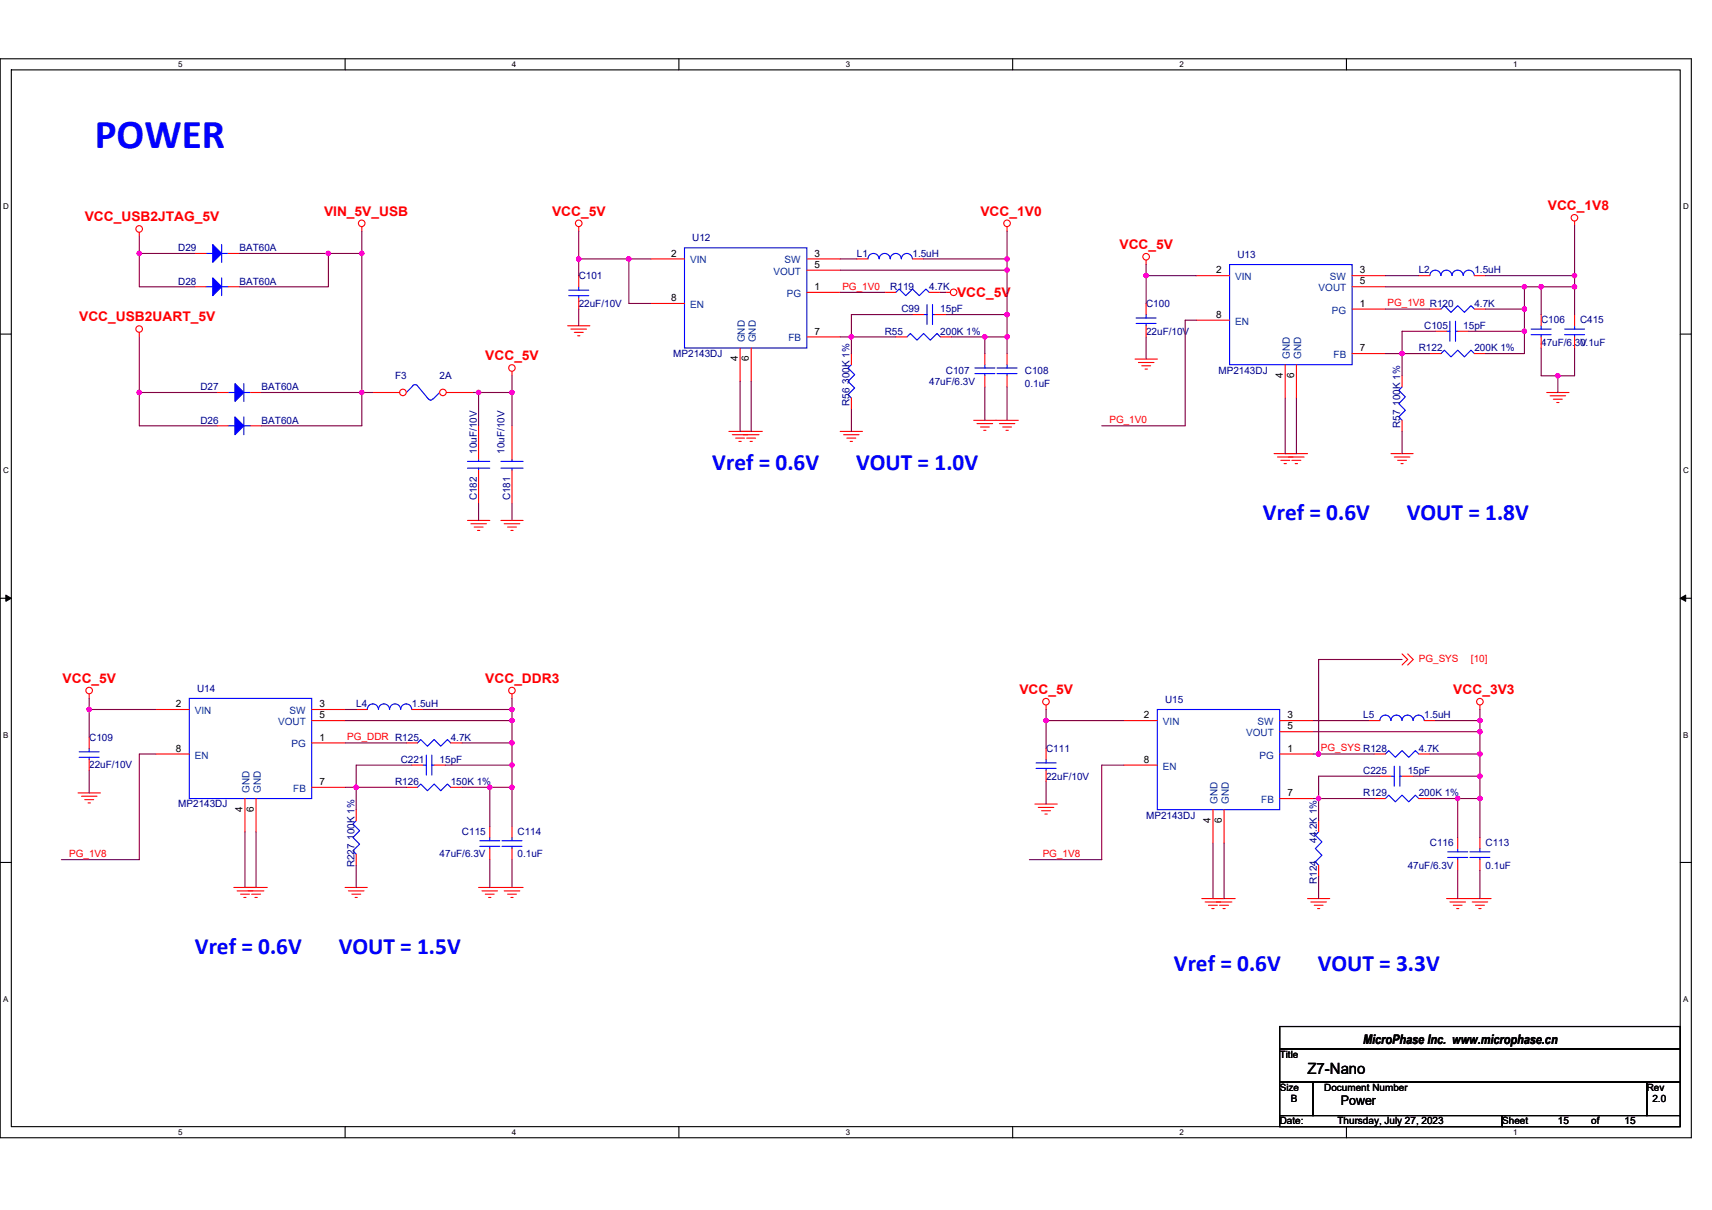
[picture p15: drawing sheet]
<svg xmlns="http://www.w3.org/2000/svg" width="297mm" height="210mm" viewBox="0 0 297 210" stroke-linecap="round" stroke-linejoin="round" font-family="sans-serif">
<defs><g id="words">
<text font-size="7.1" fill="#00f" x="16.4" y="25.7">POWER</text>
<g font-size="4" fill="#00f">
<text x="123.6" y="81.6">Vref = 0.6V</text>
<text x="148.5" y="81.6">VOUT = 1.0V</text>
<text x="219.1" y="90.3">Vref = 0.6V</text>
<text x="244.1" y="90.3">VOUT = 1.8V</text>
<text x="33.8" y="165.6">Vref = 0.6V</text>
<text x="58.8" y="165.6">VOUT = 1.5V</text>
<text x="203.7" y="168.5">Vref = 0.6V</text>
<text x="228.6" y="168.5">VOUT = 3.3V</text>
</g>
<text font-size="2.7" x="226.9" y="186.3">Z7-Nano</text>
<g font-size="2.3" fill="#f00">
<text x="14.7" y="38.4">VCC_USB2JTAG_5V</text>
<text x="56.2" y="37.4">VIN_5V_USB</text>
<text x="95.8" y="37.4">VCC_5V</text>
<text x="170.1" y="37.4">VCC_1V0</text>
<text x="268.6" y="36.5">VCC_1V8</text>
<text x="194.2" y="43.2">VCC_5V</text>
<text x="166" y="51.5">VCC_5V</text>
<text x="13.7" y="55.8">VCC_USB2UART_5V</text>
<text x="84.2" y="62.5">VCC_5V</text>
<text x="10.9" y="118.5">VCC_5V</text>
<text x="84.2" y="118.5">VCC_DDR3</text>
<text x="176.9" y="120.4">VCC_5V</text>
<text x="252.2" y="120.4">VCC_3V3</text>
</g>
<g font-size="2.3">
<text x="236.5" y="181.1">MicroPhase Inc. www.microphase.cn</text>
<text x="232.6" y="191.8">Power</text>
</g>
<g font-size="1.7" fill="#000080">
<text x="120.1" y="41.9">U12</text>
<text x="30.9" y="43.6">D29</text>
<text x="41.5" y="43.6">BAT60A</text>
<text x="148.7" y="44.6">L1</text>
<text x="158.3" y="44.6">1.5uH</text>
<text x="214.7" y="44.7">U13</text>
<text x="246.2" y="47.5">L2</text>
<text x="255.8" y="47.5">1.5uH</text>
<text x="30.9" y="49.4">D28</text>
<text x="41.5" y="49.4">BAT60A</text>
<text x="100.4" y="48.4">C101</text>
<text x="100.4" y="53.3">22uF/10V</text>
<text x="154.5" y="50.4">R119</text>
<text x="161.2" y="50.4">4.7K</text>
<text x="198.9" y="53.3">C100</text>
<text x="255.8" y="53.3">4.7K</text>
<text x="153.5" y="58.1">R55</text>
<text x="156.4" y="54.2">C99</text>
<text x="163.1" y="58.1">200K 1%</text>
<text x="163.1" y="54.2">15pF</text>
<text x="198.9" y="58.1">22uF/10V</text>
<text x="247.1" y="57.1">C105</text>
<text x="253.9" y="57.1">15pF</text>
<text x="267.4" y="56.1">C106</text>
<text x="274.1" y="56.1">C415</text>
<text x="68.6" y="65.8">F3</text>
<text x="76.3" y="65.8">2A</text>
<text x="116.8" y="61.9">MP2143DJ</text>
<text x="164.1" y="64.8">C107</text>
<text x="177.8" y="64.8">C108</text>
<text x="211.4" y="64.8">MP2143DJ</text>
<text x="246.2" y="61">R122</text>
<text x="255.8" y="61">200K 1%</text>
<text x="267.4" y="60">47uF/6.3V</text>
<text x="274.1" y="60">0.1uF</text>
<text x="34.8" y="67.7">D27</text>
<text x="45.4" y="67.7">BAT60A</text>
<text x="147.4" y="70.4" transform="rotate(-90 147.4 70.4)">R56 300K 1%</text>
<text x="161.2" y="66.8">47uF/6.3V</text>
<text x="177.8" y="67.1">0.1uF</text>
<text x="34.8" y="73.5">D26</text>
<text x="45.4" y="73.5">BAT60A</text>
<text x="242.9" y="74.3" transform="rotate(-90 242.9 74.3)">R57 100K 1%</text>
<text x="82.7" y="78.7" transform="rotate(-90 82.7 78.7)">10uF/10V</text>
<text x="87.5" y="78.7" transform="rotate(-90 87.5 78.7)">10uF/10V</text>
<text x="82.7" y="86.8" transform="rotate(-90 82.7 86.8)">C182</text>
<text x="88.5" y="86.8" transform="rotate(-90 88.5 86.8)">C181</text>
<text x="34.2" y="120">U14</text>
<text x="61.8" y="122.7">L4</text>
<text x="71.5" y="122.7">1.5uH</text>
<text x="202.1" y="122">U15</text>
<text x="236.5" y="124.7">L5</text>
<text x="247.1" y="124.7">1.5uH</text>
<text x="15.5" y="128.5">C109</text>
<text x="78.2" y="128.5">4.7K</text>
<text x="181.5" y="130.5">C111</text>
<text x="246.2" y="130.5">4.7K</text>
<text x="15.5" y="133.4">22uF/10V</text>
<text x="68.6" y="136.2">R126</text>
<text x="69.5" y="132.4">C221</text>
<text x="76.3" y="132.4">15pF</text>
<text x="78.2" y="136.2">150K 1%</text>
<text x="181.5" y="135.3">22uF/10V</text>
<text x="236.5" y="134.3">C225</text>
<text x="244.2" y="134.3">15pF</text>
<text x="30.9" y="140.1">MP2143DJ</text>
<text x="198.9" y="142">MP2143DJ</text>
<text x="236.5" y="138.2">R129</text>
<text x="246.2" y="138.2">200K 1%</text>
<text x="76.3" y="148.8">47uF/6.3V</text>
<text x="80.2" y="144.9">C115</text>
<text x="89.8" y="144.9">C114</text>
<text x="89.8" y="148.8">0.1uF</text>
<text x="228.5" y="146.3" transform="rotate(-90 228.5 146.3)">44.2K 1%</text>
<text x="248.1" y="146.9">C116</text>
<text x="257.7" y="146.9">C113</text>
<text x="61.5" y="150.5" transform="rotate(-90 61.5 150.5)">R227 100K 1%</text>
<text x="228.5" y="153.4" transform="rotate(-90 228.5 153.4)">R124</text>
<text x="244.2" y="150.7">47uF/6.3V</text>
<text x="257.7" y="150.7">0.1uF</text>
</g>
<g font-size="1.7">
<text x="116.4" y="44.5">2</text>
<text x="141.3" y="46.5">5</text>
<text x="141.3" y="44.5">3</text>
<text x="211" y="47.4">2</text>
<text x="235.9" y="47.4">3</text>
<text x="116.4" y="52.3">8</text>
<text x="141.3" y="50.3">1</text>
<text x="235.9" y="49.4">5</text>
<text x="235.9" y="53.2">1</text>
<text x="141.3" y="58.1">7</text>
<text x="211" y="55.2">8</text>
<text x="128" y="62.7" transform="rotate(-90 128 62.7)">4</text>
<text x="129.9" y="62.7" transform="rotate(-90 129.9 62.7)">6</text>
<text x="222.6" y="65.6" transform="rotate(-90 222.6 65.6)">4</text>
<text x="224.5" y="65.6" transform="rotate(-90 224.5 65.6)">6</text>
<text x="235.9" y="61">7</text>
<text x="30.5" y="122.7">2</text>
<text x="55.4" y="124.7">5</text>
<text x="55.4" y="122.7">3</text>
<text x="198.5" y="124.7">2</text>
<text x="223.4" y="124.7">3</text>
<text x="30.5" y="130.5">8</text>
<text x="55.4" y="128.5">1</text>
<text x="223.4" y="126.6">5</text>
<text x="223.4" y="130.5">1</text>
<text x="55.4" y="136.2">7</text>
<text x="198.5" y="132.4">8</text>
<text x="42.1" y="140.9" transform="rotate(-90 42.1 140.9)">4</text>
<text x="44" y="140.9" transform="rotate(-90 44 140.9)">6</text>
<text x="210.1" y="142.8" transform="rotate(-90 210.1 142.8)">4</text>
<text x="212" y="142.8" transform="rotate(-90 212 142.8)">6</text>
<text x="223.4" y="138.2">7</text>
<text x="222" y="183.6">Title</text>
<text x="222" y="189.3">Size</text>
<text x="224" y="191.3">B</text>
<text x="229.8" y="189.3">Document Number</text>
<text x="285.7" y="189.3">Rev</text>
<text x="286.7" y="191.3">2.0</text>
<text x="222" y="195.1">Date:</text>
<text x="232.1" y="195.1">Thursday, July 27, 2023</text>
<text x="260.6" y="195.1">Sheet</text>
<text x="270.3" y="195.1">15</text>
<text x="276.1" y="195.1">of</text>
<text x="281.9" y="195.1">15</text>
</g>
<g font-size="1.7" fill="#004080">
<text x="119.7" y="45.7">VIN</text>
<text x="134.2" y="47.7">VOUT</text>
<text x="136.1" y="45.7">SW</text>
<text x="119.7" y="53.4">EN</text>
<text x="136.5" y="51.5">PG</text>
<text x="214.3" y="48.6">VIN</text>
<text x="228.8" y="50.5">VOUT</text>
<text x="230.7" y="48.6">SW</text>
<text x="129.2" y="59.4" transform="rotate(-90 129.2 59.4)">GND</text>
<text x="131.1" y="59.4" transform="rotate(-90 131.1 59.4)">GND</text>
<text x="136.8" y="59.2">FB</text>
<text x="214.3" y="56.3">EN</text>
<text x="231.1" y="54.4">PG</text>
<text x="223.8" y="62.3" transform="rotate(-90 223.8 62.3)">GND</text>
<text x="225.7" y="62.3" transform="rotate(-90 225.7 62.3)">GND</text>
<text x="231.4" y="62.1">FB</text>
<text x="33.8" y="123.9">VIN</text>
<text x="48.3" y="125.8">VOUT</text>
<text x="50.2" y="123.9">SW</text>
<text x="201.8" y="125.8">VIN</text>
<text x="218.2" y="125.8">SW</text>
<text x="33.8" y="131.6">EN</text>
<text x="50.6" y="129.7">PG</text>
<text x="216.2" y="127.8">VOUT</text>
<text x="218.5" y="131.6">PG</text>
<text x="43.3" y="137.6" transform="rotate(-90 43.3 137.6)">GND</text>
<text x="45.2" y="137.6" transform="rotate(-90 45.2 137.6)">GND</text>
<text x="50.9" y="137.4">FB</text>
<text x="201.8" y="133.6">EN</text>
<text x="211.3" y="139.5" transform="rotate(-90 211.3 139.5)">GND</text>
<text x="213.2" y="139.5" transform="rotate(-90 213.2 139.5)">GND</text>
<text x="218.8" y="139.4">FB</text>
</g>
<g font-size="1.7" fill="#f00">
<text x="146.2" y="50.2">PG_1V0</text>
<text x="240.7" y="53.1">PG_1V8 R120</text>
<text x="192.5" y="73.4">PG_1V0</text>
<text x="246.2" y="114.8">PG_SYS</text>
<text x="255.2" y="114.8">[10]</text>
<text x="60.3" y="128.4">PG_DDR R125</text>
<text x="229.2" y="130.4">PG_SYS R128</text>
<text x="12" y="148.7">PG_1V8</text>
<text x="180.9" y="148.7">PG_1V8</text>
</g>
<g font-size="1.4">
<text x="30.9" y="11.7">5</text>
<text x="88.8" y="11.7">4</text>
<text x="146.7" y="11.7">3</text>
<text x="204.7" y="11.7">2</text>
<text x="262.6" y="11.7">1</text>
<text x=".5" y="36.3">D</text>
<text x="292" y="36.3">D</text>
<text x=".5" y="82.1">C</text>
<text x="292" y="82.1">C</text>
<text x=".5" y="128">B</text>
<text x="292" y="128">B</text>
<text x=".5" y="173.8">A</text>
<text x="292" y="173.8">A</text>
<text x="30.9" y="197">5</text>
<text x="88.8" y="197">4</text>
<text x="146.7" y="197">3</text>
<text x="204.7" y="197">2</text>
<text x="262.6" y="197">1</text>
</g>
</g></defs>
<path d="M0 10.2h293.5v187.2h-293.5zM2 12.1h289.5v183.4h-289.5z" fill="none" stroke="#000" stroke-width=".19"/>
<g fill="#fff">
<path d="M30.9 10.4h.8v1.6h-.8z"/>
<path d="M30.9 195.7h.8v1.6h-.8z"/>
</g>
<path d="M59.9 10.2v1.9M59.9 195.5v1.9" fill="none" stroke="#000" stroke-width=".19"/>
<g fill="#fff">
<path d="M88.8 10.4h.8v1.6h-.8z"/>
<path d="M88.8 195.7h.8v1.6h-.8z"/>
</g>
<path d="M117.8 10.2v1.9M117.8 195.5v1.9" fill="none" stroke="#000" stroke-width=".19"/>
<g fill="#fff">
<path d="M146.7 10.4h.8v1.6h-.8z"/>
<path d="M146.7 195.7h.8v1.6h-.8z"/>
</g>
<path d="M175.7 10.2v1.9M175.7 195.5v1.9" fill="none" stroke="#000" stroke-width=".19"/>
<g fill="#fff">
<path d="M204.7 10.4h.7v1.6h-.7z"/>
<path d="M204.7 195.7h.7v1.6h-.7z"/>
</g>
<path d="M233.6 10.2v1.9M233.6 195.5v1.9" fill="none" stroke="#000" stroke-width=".19"/>
<g fill="#fff">
<path d="M262.6 10.4h.7v1.6h-.7z"/>
<path d="M262.6 195.7h.7v1.6h-.7z"/>
<path d="M.5 35.1h1v1.5h-1z"/>
<path d="M292 35.1h1v1.5h-1z"/>
<path d="M.5 80.9h1v1.5h-1z"/>
<path d="M292 80.9h1v1.5h-1z"/>
</g>
<path d="M0 58h2M291.5 58h2" fill="none" stroke="#000" stroke-width=".19"/>
<g fill="#fff">
<path d="M.5 126.7h.9v1.6h-.9z"/>
<path d="M292 126.7h.9v1.6h-.9z"/>
</g>
<path d="M0 103.8h2M291.5 103.8h2" fill="none" stroke="#000" stroke-width=".19"/>
<path d="M1 103.3l1 .5-1 .6zM291.5 103.8l1-.5v1.1z" fill="#000" stroke="#000" stroke-width=".17"/>
<g fill="#fff">
<path d="M.5 172.6h.9v1.5h-.9z"/>
<path d="M292 172.6h.9v1.5h-.9z"/>
</g>
<path d="M0 149.7h2M291.5 149.7h2M222 178.1h69.5v3.9h-69.5zM222 182h69.5v5.8h-69.5zM222 187.8h5.8v5.8h-5.8zM222 193.6h38.6v1.9h-38.6zM227.8 187.8h57.9v5.8h-57.9zM260.6 193.6h30.9v1.9h-30.9zM285.7 187.8h5.8v5.8h-5.8z" fill="none" stroke="#000" stroke-width=".19"/>
<g fill="none" stroke="#f00" stroke-width=".19">
<path d="M62.8 39.3v.8M100.4 39.3v.8M174.7 39.3v.8M273.2 38.4v.8M24.2 40.3v.8M24.2 57.7v.8M98.5 56.5h3.8M99.1 57.1h2.7M99.6 57.7h1.6M100.2 58.3h.4M100.4 51.7v1.9M100.4 47.8v2"/>
<path d="M164.1 50.7h.8M198.9 45.1v.8M198.9 56.5v2M198.9 52.7v1.9M246.2 47.8h1.9M255.8 47.8h1.9M88.8 64.5v.7M126.5 74.9h3.8M127.1 75.4h2.6M127.6 76h1.6M128.2 76.6h.4M128.4 74.9h3.9"/>
<path d="M129 75.4h2.7M129.6 76h1.5M130.2 76.6h.3M145.8 74.9h3.8M146.4 75.4h2.7M146.9 76h1.6M147.5 76.6h.4M168.9 72.9h7.8M169.5 73.5h2.7M170.1 74.1h1.5M170.7 74.7h.4M173.4 73.5h2.7"/>
<path d="M174 74.1h1.5M174.5 74.7h.4M196.9 62.3h3.9M197.5 62.9h2.7M198.1 63.5h1.5M198.7 64.1h.4M221.1 78.7h3.8M221.7 79.3h2.6M222.2 79.9h1.6M223 78.7h3.9M223.6 79.3h2.7M224.2 79.9h1.5"/>
<path d="M241.3 78.7h3.9M241.9 79.3h2.7M242.5 79.9h1.5M268.4 68.1h3.8M268.9 68.7h2.7M269.5 69.3h1.6M270.1 69.8h.4M81.1 90.3h3.9M81.7 90.9h2.7M82.3 91.5h1.5M82.8 92.1h.4M86.9 90.3h3.9"/>
<path d="M87.5 90.9h2.7M88.1 91.5h1.5M88.6 92.1h.4M222.8 80.5h.4M224.7 80.5h.4M243.1 80.5h.4M243.3 113.5l.9 .9-.9 1M244.2 113.5l1 .9-1 1M13.5 137.6h3.9M14.1 138.2h2.7M14.7 138.8h1.6M15.3 139.3h.4"/>
<path d="M15.5 120.4v.8M70.5 128.9h1.9M78.2 128.9h2M88.8 120.4v.8M179.6 139.5h3.8M181.5 122.4v.7M195 125.1h5.8M195 132.8h5.8M222 130.9h5.8M222 125.1h5.8M222 127h5.8M222 138.6h5.8"/>
<path d="M256.8 122.4v.7M40.6 154h3.8M41.1 154.6h2.8M41.7 155.2h1.6M42.3 155.7h.4M42.5 154h3.9M43.1 154.6h2.7M43.7 155.2h1.5M44.2 155.7h.4M59.9 154h3.8M60.4 154.6h2.8M61 155.2h1.6"/>
<path d="M61.6 155.7h.4M83 154h7.8M83.6 154.6h2.7M84.2 155.2h1.5M84.8 155.7h.4M87.5 154.6h2.7M88.1 155.2h1.5M88.6 155.7h.4M180.1 140.1h2.7M180.7 140.7h1.6M181.3 141.3h.4M208.5 155.9h3.9"/>
<path d="M209.1 156.5h2.7M209.7 157.1h1.5M210.2 157.7h.4M210.5 155.9h3.8M210.5 140.5v5.8M211 156.5h2.7M211.6 157.1h1.5M212.2 157.7h.4M212.4 140.5v5.8M226.9 155.9h3.8M227.4 156.5h2.7M228 157.1h1.5"/>
<path d="M228.6 157.7h.4M228.8 150.2v1.9M228.8 142.4v2M251 155.9h7.7M251.6 156.5h2.7M252.2 157.1h1.5M252.7 157.7h.4M252.9 149.2v1.9M252.9 145.3v2M255.4 156.5h2.7M256 157.1h1.6M256.6 157.7h.4"/>
<circle cx="24.1" cy="39.7" r=".57"/>
<circle cx="62.8" cy="38.8" r=".57"/>
<circle cx="100.4" cy="38.8" r=".57"/>
<circle cx="174.7" cy="38.8" r=".57"/>
<circle cx="273.2" cy="37.8" r=".57"/>
<circle cx="24.2" cy="57.1" r=".57"/>
<circle cx="165.5" cy="50.7" r=".57"/>
<circle cx="198.9" cy="44.6" r=".57"/>
<circle cx="88.8" cy="63.9" r=".57"/>
<circle cx="15.5" cy="119.8" r=".57"/>
<circle cx="88.8" cy="119.8" r=".57"/>
<circle cx="181.5" cy="121.8" r=".57"/>
<circle cx="256.8" cy="121.8" r=".57"/>
</g>
<g fill="none" stroke="#00f" stroke-width=".19">
<path d="M98.7 50.4h3.4M98.7 51.3h3.4M100.4 51.3v.4M100.4 49.8v.6M197.1 55.2h3.5M197.1 56.1h3.5M198.9 56.1v.4M198.9 54.6v.6M250 47.8a.95 .95 0 0 0-1-.9 .95 .95 0 0 0-.9 .9M255.8 47.8a.96 .96 0 0 0-1-.9 .96 .96 0 0 0-.9 .9 .97 .97 0 0 0-1-.9 .97 .97 0 0 0-1 .9 .95 .95 0 0 0-.9-.9 .95 .95 0 0 0-1 .9M71.6 66.9l.3-.1h.4l2.1 2.5M71.6 67l-1.1 1.1"/>
<path d="M74.4 69.2a.38 .38 0 0 0 .3 .2 .38 .38 0 0 0 .4-.2M76.3 68.1l-1.2 1.2M72.4 128.9l.6-.6 1.2 1.2 1.1-1.2 1.2 1.2 1.1-1.2 .6 .6M200.8 123.1h21.2v17.4h-21.2zM228.8 144.4l-.6 .5 1.2 1.2-1.2 1.2 1.2 1.1-1.2 1.2 .6 .6M251.2 147.8h3.5M251.2 148.8h3.5M252.9 148.8v.4M252.9 147.3v.5"/>
</g>
<circle cx="69.9" cy="68.1" r=".57" fill="#fff" stroke="#f00" stroke-width=".19"/>
<path d="M64.7 68.1h4.6" fill="none" stroke="#f00" stroke-width=".19"/>
<circle cx="76.9" cy="68.1" r=".57" fill="#fff" stroke="#f00" stroke-width=".19"/>
<g fill="none" stroke="#f00" stroke-width=".19">
<path d="M33.8 49.8h1.9M33.8 44h1.9M39.6 49.8h1.9M39.6 44h1.9M113 44.9h5.8M113 52.7h5.8M140 50.7h5.8M140 44.9h5.8M140 46.9h5.8M140 58.5h5.8M148.7 44.9h1.9M153.5 50.7h1.9"/>
<path d="M155.4 58.5h2M158.3 44.9h1.9M158.3 54.6h1.9M161.2 50.7h1.9M162.2 54.6h1.9M163.1 58.5h2M207.6 47.8h5.7M207.6 55.6h5.7M234.6 53.6h5.8M234.6 47.8h5.8M234.6 49.8h5.8M248.1 53.6h1.9"/>
<path d="M249.1 57.5h1.9M252.9 57.5h1.9M255.8 53.6h1.9M267.4 58.5v1.9M267.4 54.6v1.9M273.2 58.5v1.9M273.2 54.6v1.9M37.7 68.1h1.9M37.7 73.9h1.9M43.5 68.1h1.9M43.5 73.9h1.9M77.4 68.1h4.7"/>
<path d="M83 73.9v5.8M88.8 73.9v5.8M128.4 60.4v5.8M130.3 60.4v5.8M147.7 69.1v1.9M147.7 61.4v1.9M170.9 65.2v1.9M170.9 61.4v1.9M174.7 65.2v1.9M174.7 61.4v1.9M223 63.3v5.8M224.9 63.3v5.8"/>
<path d="M234.6 61.4h5.8M243.3 72.9v2M243.3 65.2v1.9M248.1 61.4h1.9M255.8 61.4h1.9M83 81.6v5.8M88.8 81.6v5.8M15.5 131.8v2M15.5 128v1.9M27.1 123.1h5.7M27.1 130.9h5.7M42.5 138.6v5.8"/>
<path d="M44.4 138.6v5.8M54.1 128.9h5.8M54.1 123.1h5.8M54.1 125.1h5.8M54.1 136.6h5.8M61.8 123.1h1.9M70.5 136.6h1.9M71.5 123.1h1.9M71.5 132.8h1.9M75.3 132.8h2M78.2 136.6h2M181.5 133.8v1.9"/>
<path d="M181.5 129.9v1.9M237.5 125.1h1.9M238.4 138.6h2M238.4 130.9h2M239.4 134.7h1.9M243.3 134.7h1.9M246.2 138.6h1.9M246.2 130.9h1.9M247.1 125.1h2M61.8 148.2v2M61.8 140.5v1.9M85 147.3v1.9"/>
<path d="M85 143.4v1.9M88.8 147.3v1.9M88.8 143.4v1.9M256.8 149.2v1.9M256.8 145.3v2"/>
</g>
<g fill="none" stroke="#00f" stroke-width=".19">
<path d="M35.7 49.8h1.2M35.7 44h1.2M38.5 49.8h1.1M38.5 48.2v3.1M38.5 44h1.1M38.5 42.4v3.1M118.8 43h21.2v17.4h-21.2zM152.5 44.9a.96 .96 0 0 0-.9-.9 .96 .96 0 0 0-1 .9M155.4 50.7l.6-.5 1.2 1.1 1.1-1.1 1.2 1.1 1.2-1.1 .5 .5M156.4 44.9a.96 .96 0 0 0-1-.9 .96 .96 0 0 0-.9 .9 .95 .95 0 0 0-1-.9 .95 .95 0 0 0-1 .9M157.4 58.5l.5-.6 1.2 1.1 1.1-1.1 1.2 1.1 1.2-1.1 .5 .6M158.3 44.9a.95 .95 0 0 0-1-.9 .95 .95 0 0 0-.9 .9"/>
<path d="M160.2 54.6h.6M160.8 52.9v3.4M161.8 54.6h.4M161.8 52.9v3.4M213.3 45.9h21.3v17.4h-21.3zM250 53.6l.6-.6 1.2 1.2 1.1-1.2 1.2 1.2 1.1-1.2 .6 .6M251 57.5h.6M251.6 55.8v3.4M252.5 55.8v3.4M252.5 57.5h.4M265.7 57.1h3.4M265.7 58.1h3.4"/>
<path d="M267.4 58.1v.4M267.4 56.5v.6M271.5 57.1h3.4M271.5 58.1h3.4M273.2 58.1v.4M273.2 56.5v.6M39.6 68.1h1.2M39.6 73.9h1.2M42.3 68.1h1.2M42.3 66.6v3.1M42.3 73.9h1.2M42.3 72.3v3.1"/>
<path d="M83 79.7v.4M88.8 79.7v.4M147.7 63.3l-.6 .6 1.2 1.1-1.2 1.2 1.2 1.1-1.2 1.2 .6 .6M169.1 63.9h3.5M169.1 64.8h3.5M170.9 64.8v.4M170.9 63.3v.6M173 63.9h3.5M173 64.8h3.5M174.7 64.8v.4M174.7 63.3v.6M243.3 67.1l-.6 .6 1.1 1.2-1.1 1.1 1.1 1.2-1.1 1.1 .6 .6"/>
<path d="M250 61.4l.6-.6 1.2 1.1 1.1-1.1 1.2 1.1 1.1-1.1 .6 .6M81.1 81.2h3.9M81.1 80.1h3.9M83 81.2v.4M86.9 81.2h3.9M86.9 80.1h3.9M88.8 81.2v.4M13.7 130.5h3.5M13.7 131.4h3.5M15.5 131.4v.4M15.5 129.9v.6M32.8 121.2h21.3v17.4h-21.3z"/>
<path d="M63.7 123.1a.96 .96 0 0 1 1-.9 .96 .96 0 0 1 1 .9 .96 .96 0 0 1 .9-.9 .96 .96 0 0 1 1 .9M67.6 123.1a.95 .95 0 0 1 1-.9 .95 .95 0 0 1 .9 .9M69.5 123.1a.95 .95 0 0 1 1-.9 .95 .95 0 0 1 .9 .9M72.4 136.6l.6-.5 1.2 1.1 1.1-1.1 1.2 1.1 1.1-1.1 .6 .5M73.4 132.8h.6M74 131v3.5M74.9 132.8h.4M74.9 131v3.5M179.8 132.4h3.4M179.8 133.4h3.4M181.5 133.4v.4M181.5 131.8v.6"/>
<path d="M239.4 125a.95 .95 0 0 1 1-.9 .95 .95 0 0 1 .9 .9M240.4 138.6l.6-.6 1.1 1.1 1.2-1.1 1.1 1.1 1.2-1.1 .6 .6M240.4 130.9l.6-.6 1.1 1.1 1.2-1.1 1.1 1.1 1.2-1.1 .6 .6M241.3 134.7h.6M241.3 125a.95 .95 0 0 1 1-.9 .95 .95 0 0 1 .9 .9 .96 .96 0 0 1 1-.9 .96 .96 0 0 1 1 .9M241.9 133v3.4M242.9 133v3.4M242.9 134.7h.4M245.2 125a.95 .95 0 0 1 .9-.9 .95 .95 0 0 1 1 .9M61.8 142.4l-.6 .6 1.2 1.2-1.2 1.1 1.2 1.2-1.2 1.1 .6 .6M83.2 145.9h3.5M83.2 146.9h3.5"/>
<path d="M85 146.9v.4M85 145.3v.6M87.1 145.9h3.5M87.1 146.9h3.5M88.8 146.9v.4M88.8 145.3v.6M255 147.8h3.5M255 148.8h3.5M256.8 148.8v.4M256.8 147.3v.5"/>
</g>
<g fill="#00f" stroke="#00f" stroke-width=".19">
<path d="M40.8 66.6l1.5 1.5-1.5 1.6z" fill-rule="evenodd"/>
<path d="M40.8 72.3l1.5 1.6-1.5 1.5z" fill-rule="evenodd"/>
<path d="M36.9 48.2l1.6 1.6-1.6 1.5z" fill-rule="evenodd"/>
<path d="M36.9 42.4l1.6 1.6-1.6 1.5z" fill-rule="evenodd"/>
</g>
<g fill="none" stroke="#800040" stroke-width=".19">
<path d="M273.2 39.2v8.6M24.2 44h9.6M24.2 58.5v9.6M24.2 41.1v2.9M24.2 44v5.8h9.6M41.5 44h15.5v5.8h-15.5M57 44h5.8M62.8 40.1v3.9M62.8 44v24.1M100.4 53.6v2.9M100.4 44.9v2.9M100.4 40.1v4.8h8.7"/>
<path d="M109.1 44.9v7.8h3.9M109.1 44.9h3.9M145.8 50.7h7.7M145.8 58.5h1.9M145.8 46.9h28.9M145.8 44.9h2.9M147.7 58.5h7.7M147.7 58.5v2.9M158.3 54.6h-10.6v3.9M160.2 44.9h14.5M163.1 50.7h1M164.1 54.6h10.6"/>
<path d="M165.1 58.5h5.8M170.9 58.5v2.9M170.9 58.5h3.8M174.7 46.9v7.7M174.7 58.5v2.9M174.7 44.9v2M174.7 54.6v3.9M174.7 40.1v4.8M198.9 58.5v3.8M198.9 47.8h8.7M198.9 45.9v6.8M207.6 55.6h-2v18.3h-14.4"/>
<path d="M240.4 47.8h5.8M240.4 53.6h7.7M240.4 49.8h24.1M249.1 57.5h-5.8v3.9M254.8 57.5h9.7M257.7 47.8h15.5M257.7 53.6h6.8M264.5 57.5v3.9h-6.8M264.5 53.6v3.9M264.5 49.8h2.9M264.5 49.8v3.8M267.4 49.8h5.8"/>
<path d="M267.4 49.8v4.8M273.2 49.8v4.8M273.2 47.8v2M24.2 68.1h13.5M24.2 68.1v5.8h13.5M45.4 68.1h17.4M62.8 68.1h1.9M62.8 68.1v5.8h-17.4M82.1 68.1h6.7M83 68.1v5.8M88.8 65.2v2.9M88.8 68.1v5.8"/>
<path d="M128.4 66.2v8.7M130.3 66.2v8.7M147.7 71v3.9M170.9 67.1v5.8M174.7 67.1v5.8M223 69.1v9.6M224.9 69.1v9.6M240.4 61.4h2.9M243.3 61.4v3.8M243.3 74.9v3.8M243.3 61.4h4.8M267.4 60.4v4.8h2.9v2.9"/>
<path d="M273.2 60.4v4.8h-2.9M83 87.4v2.9M88.8 87.4v2.9M243.3 114.4h-14.5v16.5h9.6M15.5 121.2v1.9M15.5 123.1v4.9M15.5 123.1h11.6M15.5 133.8v3.8M27.1 130.9h-2.9v18.3h-13.6M59.9 136.6h1.9M59.9 128.9h10.6M59.9 125.1h28.9"/>
<path d="M59.9 123.1h1.9M61.8 136.6v3.9M61.8 136.6h8.7M71.5 132.8h-9.7v3.8M73.4 123.1h15.4M77.3 132.8h11.5M80.2 128.9h8.6M80.2 136.6h4.8v6.8M85 136.6h3.8M88.8 121.2v1.9M88.8 125.1v3.8M88.8 136.6v6.8"/>
<path d="M88.8 132.8v3.8M88.8 123.1v2M88.8 128.9v3.9M181.5 123.1v6.8M181.5 125.1h13.5M181.5 135.7v3.8M195 132.8h-3.8v16.4h-12.6M227.8 130.9h1M227.8 127h29M227.8 125.1h9.7M227.8 138.6h1M228.8 138.6v3.8"/>
<path d="M228.8 138.6h9.6M239.4 134.7h-10.6v3.9M245.2 134.7h11.6M248.1 130.9h8.7M248.1 138.6h4.8M249.1 125.1h7.7M252.9 138.6h3.9M252.9 138.6v6.7M256.8 123.1v2M256.8 138.6v6.7M256.8 127v3.9M256.8 134.7v3.9"/>
<path d="M256.8 130.9v3.8M256.8 125.1v1.9M42.5 144.4v9.6M44.4 144.4v9.6M61.8 150.2v3.8M85 149.2v4.8M88.8 149.2v4.8M210.5 146.3v9.6M212.4 146.3v9.6M228.8 152.1v3.8M252.9 151.1v4.8M256.8 151.1v4.8"/>
</g>
<g fill="#f0f" stroke="#f0f" stroke-width=".19">
<circle cx="24.2" cy="68.1" r=".38"/>
<circle cx="83" cy="68.1" r=".38"/>
<circle cx="88.8" cy="68.1" r=".38"/>
<circle cx="24.2" cy="44" r=".38"/>
<circle cx="57" cy="44" r=".38"/>
<circle cx="62.8" cy="68.1" r=".38"/>
<circle cx="62.8" cy="44" r=".38"/>
<circle cx="100.4" cy="44.9" r=".38"/>
<circle cx="147.7" cy="58.4" r=".38"/>
<circle cx="174.7" cy="54.6" r=".38"/>
<circle cx="174.7" cy="58.4" r=".38"/>
<circle cx="174.7" cy="46.9" r=".38"/>
<circle cx="170.9" cy="58.4" r=".38"/>
<circle cx="174.7" cy="44.9" r=".38"/>
<circle cx="109.1" cy="44.9" r=".38"/>
<circle cx="198.9" cy="47.8" r=".38"/>
<circle cx="243.2" cy="61.3" r=".38"/>
<circle cx="264.5" cy="57.5" r=".38"/>
<circle cx="264.5" cy="53.6" r=".38"/>
<circle cx="264.5" cy="49.8" r=".38"/>
<circle cx="273.2" cy="49.8" r=".38"/>
<circle cx="273.2" cy="47.8" r=".38"/>
<circle cx="267.4" cy="49.8" r=".38"/>
<circle cx="270.3" cy="65.2" r=".38"/>
<circle cx="15.5" cy="123.1" r=".38"/>
<circle cx="88.8" cy="136.6" r=".38"/>
<circle cx="85" cy="136.6" r=".38"/>
<circle cx="61.8" cy="136.6" r=".38"/>
<circle cx="88.8" cy="125" r=".38"/>
<circle cx="88.8" cy="123.1" r=".38"/>
<circle cx="88.8" cy="132.8" r=".38"/>
<circle cx="88.8" cy="128.9" r=".38"/>
<circle cx="181.5" cy="125" r=".38"/>
<circle cx="256.8" cy="125" r=".38"/>
<circle cx="256.8" cy="138.6" r=".38"/>
<circle cx="256.8" cy="130.8" r=".38"/>
<circle cx="256.8" cy="127" r=".38"/>
<circle cx="252.9" cy="138.6" r=".38"/>
<circle cx="256.8" cy="134.7" r=".38"/>
<circle cx="228.8" cy="138.6" r=".38"/>
<circle cx="228.8" cy="130.8" r=".38"/>
</g>
<use href="#words"/>
</svg>
